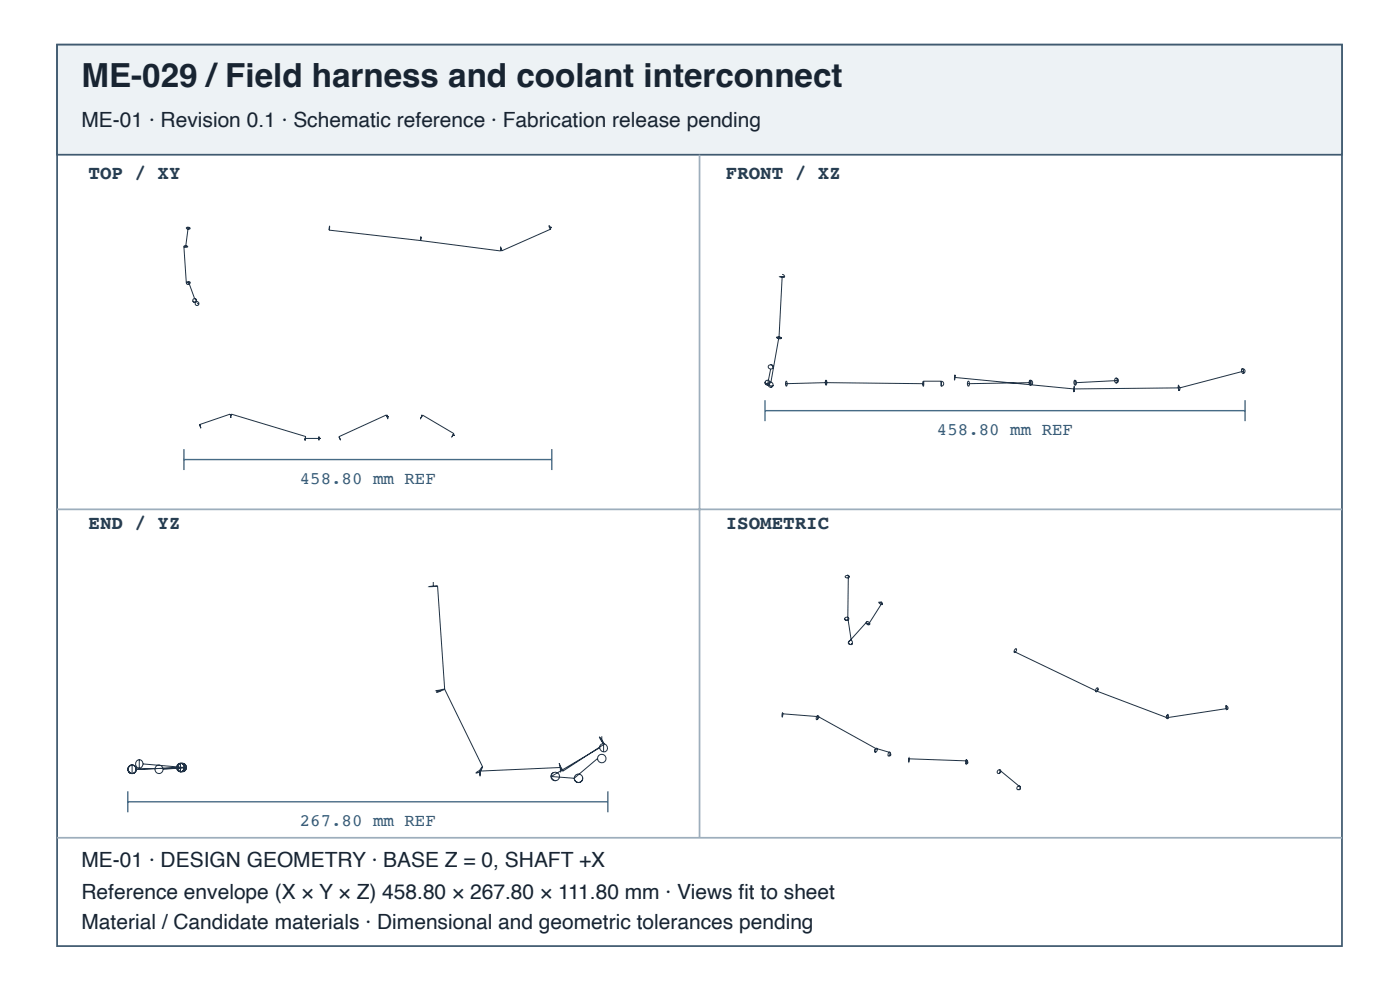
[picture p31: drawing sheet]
<svg xmlns="http://www.w3.org/2000/svg" width="297mm" height="210mm" viewBox="0 0 297 210" stroke-linecap="round" stroke-linejoin="round" font-family="sans-serif">
<defs><g id="words">
<text font-size="7" fill="#182431" x="17.3" y="18.4">ME-029 /Field harness and coolant interconnect</text>
<g font-size="4.4" fill="#182431">
<text x="17.3" y="26.9">ME-01 · Revision 0.1 · Schematic reference · Fabrication release pending</text>
<text x="17.3" y="183.9">ME-01 · DESIGN GEOMETRY · BASE Z = 0, SHAFT +X</text>
<text x="17.3" y="190.6">Reference envelope (X × Y × Z) 458.80 × 267.80 × 111.80 mm · Views fi t to sheet</text>
<text x="17.3" y="196.9">Material / Candidate materials · Dimensional and geometric tolerances pending</text>
</g>
<g font-size="4.1" fill="#263d52">
<text x="18.8" y="38">TOP / XY</text>
<text x="154" y="38">FRONT / XZ</text>
<text x="18.8" y="112.1">END / YZ</text>
<text x="154" y="112.1">ISOMETRIC</text>
</g>
<g font-size="3.7" fill="#335b78">
<text x="198.8" y="92.2">458.80 mm REF</text>
<text x="63.6" y="102.6">458.80 mm REF</text>
<text x="63.6" y="175.2">267.80 mm REF</text>
</g>
</g></defs>
<path d="M12.1 9.5h272.6v191.1h-272.6z" fill="none" stroke="#405a70" stroke-width=".37"/>
<path d="M12.1 9.5h272.6v23.3h-272.6z" fill="#edf2f5"/>
<path d="M12.1 9.5h272.6v23.3h-272.6z" fill="none" stroke="#405a70" stroke-width=".37"/>
<path d="M148.4 32.8v144.8M12.1 108h272.6M12.1 177.6h272.6" fill="none" stroke="#9daebc" stroke-width=".37"/>
<g fill="none" stroke="#203246" stroke-width=".21">
<path d="M39 52.3h.1M39 52.3l.5 7.7M39.4 52.1l.4 .2M39.4 52.1h-.3l-.1 .2M39.5 60h.1M39.8 52.3l-.2 .1-.6-.1M39.8 52.3h-.8M39.9 48.4h.4M39.9 48.2h-.3a.38 .38 0 0 0 .3 .4 .38 .38 0 0 0 .4-.2M39.9 48.2l.4 .2M39.9 59.9h.4M39.9 48.2l-.5 3.9"/>
<path d="M40 59.7l.3 .2M40 59.7l-.5 .3M40 59.7l1.3 3.6M40.3 59.9l-.3 .4-.3-.1-.2-.2M40.3 59.9l-.8 .1M40.3 59.9h.1M69.8 48.8l19.4 2.2M69.9 48.4h.1M69.9 48.4l-.1 .4M69.9 48.4v-.4l-.1 .8M89.2 51h.1M89.2 51l17 2.2"/>
<path d="M89.3 50.6h.1M89.3 50.6l-.1 .4M89.3 50.2v.4M89.3 50.2l-.1 .8M106.3 53l.1 .2M106.3 53l-.1 .2M106.3 52.8l-.1 .4M106.3 52.8h.1M106.3 52.6l-.1-.2 .1 .6M106.3 52.6l.1 .2M106.3 52.6v.2M106.4 52.8v.4"/>
<path d="M116.7 48.2h.4h-.3M116.8 48.2v.4M116.8 48.2l-.3-.3 .3 .7M116.8 48.6l-10.4 4.6M165.9 58.7h-.5h1.1M165.9 58.7h.6M165.9 58.2a.53 .53 0 0 1 .6 .5M165.9 58.7l-.6 12.7M41.3 63.3l-.3 .2-.1 .3M41.3 63.3l.3 .1 .1 .3M41.3 63.3h.1M41.3 63.3l.5 .7"/>
<path d="M41.7 63.7l-.4 .4-.4-.3M41.7 63.7h.1M41.7 63.7a.41 .41 0 0 1-.3 .4 .41 .41 0 0 1-.5-.3M41.8 64a.41 .41 0 0 0-.4 .4 .41 .41 0 0 0 .4 .4 .41 .41 0 0 0 .4-.4M41.8 64l.3 .1 .1 .3M41.8 64.4h.4M163.5 77.3a.53 .53 0 0 1 .5 .6M163.5 78.2l-.7 3.4M164 77.9a.48 .48 0 0 0-.6-.5 .48 .48 0 0 0-.2 .8h.3M164 77.9l-.5 .3M164.8 71.6l.5 .2h.4l.1-.2M164.8 71.6h1"/>
<path d="M165.3 71.4l-.5 .2M165.3 71.4h.1M165.3 71.4l-1.8 9.6M165.3 71.4l.5 .2M165.8 71.6h.1M202.6 79.5h.1M202.6 79.5l-.1 .5M202.6 79.5l-.1 1v-.5M263.6 78.2a.53 .53 0 0 1 .5 .4 .53 .53 0 0 1-.4 .6M263.8 78.7l-.1 .5M263.8 78.7l-.2-.4-.2-.1v.6l.3 .4M263.8 78.7l-13.5 3.5"/>
<path d="M42.4 90l.1 .4M42.4 90l.2 .8-.1-.4M42.5 90.4h.1M48.8 87.8l.1 .4M48.8 87.8l.2 .4M48.8 87.8l-6.4 2.2M48.9 88.2h.1M49 88.2v.4l-.1-.4M49.1 87.8l-.1 .4M49.1 87.8l15.7 4.7M64.8 92.9l-.1 .4 .1-.3M64.8 93v.4z"/>
<path d="M64.8 92.9v.1M64.8 93h.1M64.8 93h2.9M64.8 92.5v.4M64.8 92.5v.5M67.7 93v.3zM67.7 92.6v.4zM67.7 93h.4zM71.9 92.6l.4 .7-.2-.3M71.9 92.6l.2 .4M72.1 93h.1M82.1 88.4l-.1-.4-10.1 4.6"/>
<path d="M82.1 88v.3zM82.1 88.4l.2 .3zM82.1 88.3v.1M82.1 88.4h.4zM89.4 88.3l-.2 .4 .2-.3M89.4 88.3v-.3v.4M89.4 88.4h.1M89.5 88.4h-.1M89.6 88l-.2 .3M89.6 88l-.1 .4M89.6 88l6.7 3.9M96.1 92.3h.4h-.4"/>
<path d="M96.3 91.9l-.4 .7 .2-.3M96.3 91.9l-.2 .4M162.3 81.1a.53 .53 0 0 0 .4 .6 .53 .53 0 0 0 .6-.4M162.3 81.1l.7 .5M162.3 81a.53 .53 0 0 1 .7-.4 .53 .53 0 0 1 .3 .7M162.3 81a.5 .5 0 0 0 .5 .6M162.3 81v.1M163 81.6a.53 .53 0 0 0 .5 .5 .53 .53 0 0 0 .5-.5M163 81.5l.4 .3 .6-.1M163 81.5v.1M163.3 81.3l-.5 .3M163.5 81l.3 .2 .2 .4"/>
<path d="M163.5 81a.51 .51 0 0 0-.5 .5M164 81.7l-.1 .2-.4 .2M164 81.6v.1M166.7 81.3l.1 .6M166.7 81.3v-.4l.2-.1 .1 .6-.2 .5M166.8 81.9h.1M175.1 81.1l.2 .6M175.1 81.1l-8.4 .2M175.3 80.6l-.2 .5M175.3 80.6v1.1M175.3 80.6l.1 .5M175.4 81.1l-.1 .6"/>
<path d="M175.4 81.1l20.6 .2M195.9 80.8l-.1 .4 .1 .7M195.9 80.8v1.1M195.9 81.9h.1M195.9 80.8l.1 .5M195.9 80.8h.1M195.9 80.8h3.8M196 81.3l-.1 .6M199.7 80.8a.51 .51 0 0 1 .5 .5 .51 .51 0 0 1-.5 .5zM202.5 80l25.3 2.5M205.2 81.3l.1-.4 .2-.1 .2 .6-.2 .5M205.2 81.3l.3 .6"/>
<path d="M205.5 81.9h.1M218.3 81.1l.2 .6M218.3 81.1l-13.1 .2M218.5 80.6l-.2 .5M218.5 80.6v1.1M218.5 80.6a.53 .53 0 0 1 .6 .5 .53 .53 0 0 1-.5 .6M218.5 80.6l.3 .6-.2 .5M218.5 81.7h.1M227.8 82.5l.1 .5M227.8 82.5h.1M227.9 83h.1M227.9 82.4v.6"/>
<path d="M227.9 82.4v-.5l-.1 .6M227.9 82.4l-.1 .6v-.5M228.1 80.6l.3 .5M228.1 80.6l-.3 .4 .1 .4 .2 .3M228.1 80.6v1.1M228.1 81.7h.1M228.4 81.1l-.3 .6M236.8 80.1a.53 .53 0 0 1 .5 .6 .53 .53 0 0 1-.5 .5M237 80.7l-.1-.5h-.3l-.1 .6 .3 .4M237 80.7l-.2 .5M237 80.7l-8.6 .4M250 82.2l.1 .6"/>
<path d="M250 82.2l-22.2 .3M250 81.7l.3 .5M250 81.7l.1 1M250 81.7v.5M250.1 82.7l.1 .1M250.1 82.7v.1M250.2 82.8h-.1M250.3 82.2l-.1 .6M91.9 123.4v1M92.8 124.2l-1.8 .2h.9M92.8 124.2l-.9 .2M92.8 124.2l1.5 21.9"/>
<path d="M179.2 131.1a.44 .44 0 0 0 .3 .5 .44 .44 0 0 0 .5-.2M179.2 131.1l.3 .3 .5-.1M179.7 121.9l.4 .5M179.8 130.9h-.4l-.2 .2M179.8 130.9h.1M179.8 130.9l.8 4.9M179.9 130.9l.2 .3M180 122l-.6 .1-.1 .2 .5 .2 .3-.1M180 122l.2 .2-.1 .2M180 122l-.1 8.9M180 136.2l.1 .2a.41 .41 0 0 0 .3 .2 .41 .41 0 0 0 .4-.2M180 136.1a.43 .43 0 0 0 .2 .6 .43 .43 0 0 0 .6-.3"/>
<path d="M180 136.1v.1M180 131.3v.1M180.1 131.2l-.1 .2M180.1 131.2l-.1 .1M180.6 135.8l.2 .1v.5M180.6 135.8h-.4l-.2 .3M180.8 136.4l-.4 .3M180.8 136.4h.1M183.8 132l.1 .3a.37 .37 0 0 0 .6 0M183.8 132l-3.8 4.2M183.8 131.9l.1-.1 .4 .1 .2 .4M183.8 131.9l.5 .4"/>
<path d="M183.8 131.9v.1M184.5 132.3h-.2M186.8 127.5l.3 .3 .1 .3M186.9 128.1l-2.6 4.2M187.2 128.1l-.4-.4h-.4l.5 .4M187.2 128.1h-.3M215.1 138.1l17.3 8.3M215.4 137.6h.1M215.4 137.6l-.3 .5M215.4 137.6l.2-.1a.47 .47 0 0 1 0 .5 .47 .47 0 0 1-.5 .3v-.2M93.2 146.3l-.6 .5 .8-.3M93.2 146.3l-.7 .1h.9"/>
<path d="M93.4 146.4v.1M93.7 146.4l-.3 .1M93.7 146.4h-.3M94.3 146.1l-1.1 .2M94.3 146.1h.1M94.3 146.1l8.1 16.5M94.3 146.1l-.6 .3M127.2 158.5l.2 .5 .6 .4M127.2 158.5a.84 .84 0 0 1 .9-.8 .84 .84 0 0 1 .8 .9 .84 .84 0 0 1-.9 .8M127.2 158.5l-10.3 6.1M127.7 156.1v1.1M127.7 157.2l-.5-.9 1 1.5"/>
<path d="M127.7 157.2l.5 .6M127.7 159.9a.9 .9 0 0 0-.9 .9M127.7 159.9a.91 .91 0 0 1 .9 .9 .91 .91 0 0 1-.9 .9 .91 .91 0 0 1-.9-.9M127.7 159.9h.1M128 157.6v1.8M128.2 157.8l-8.8 5.7M166 151.9v.1M166.1 151.3l-.1 .7M166.1 151.3l-.1-.2-.1 .6 .1 .3M166.1 151.3l7.4 .6M173.4 151.8l.1 .1M173.4 151.8l-.2 .5v.3l.2-.1"/>
<path d="M173.4 151.8h.1M173.4 151.8h.2l.1 .2M173.5 151.9l-.1 .6M173.7 152l-.3 .5M173.7 152l12.4 6.9M185.8 158.7l-.3 .6 .4 .1M185.8 158.7l-.2 .6 .2 .1M185.8 158.7l.2-.1 .1 .3M185.8 158.7h.1M185.8 158.7l2.8 .8M185.9 159.4h-.1M186.1 158.9l-.2 .5"/>
<path d="M188.6 159.5l-.2 .5v.3h.2M188.6 159.5l.2 .1-.2 .7M188.6 159.5l.4 .4-.1 .3-.3 .1M232.4 146.4v.1M232.4 146.4l15 5.7M232.4 146.4h.1M232.4 146.5l.3 .1M232.7 146.6h.1M233 146l-.3 .6M233 146l-.1-.2-.2 .1-.3 .5M233 146l-.2 .5-.3 .2-.1-.2M247.4 152.1l.1 .2h.2"/>
<path d="M247.6 151.6l.1 .5M247.6 151.6l.2-.1v.7M247.6 151.6l-.2 .5M247.7 152.1l.1 .2M247.7 152.3h.1M247.8 152.2v.1M247.8 152.2l-.1 .1M260.1 150.2l.2 .2M260.1 150.2v-.6l.2 .8M260.1 150.2l-12.4 1.9M260.2 149.6l.1 .1a.42 .42 0 0 1 .1 .7h-.1M28 162.2a.91 .91 0 0 0-.8 .9 .91 .91 0 0 0 .9 .9"/>
<path d="M28 162.2a.91 .91 0 0 0-.9 .9 .91 .91 0 0 0 .9 .9M28 162.2a.91 .91 0 0 1 .9 .9M28 162.2a.91 .91 0 0 1 .9 .9 .91 .91 0 0 1-.9 .9M28 162.2v1.8M28 162.2h.1M28.1 164h-.1M28.9 163.1a.88 .88 0 0 0-1-.8 .88 .88 0 0 0-.8 .9 .88 .88 0 0 0 .9 .8M28.9 163.1a.87 .87 0 0 1-.9 .9M28.9 163.1a.91 .91 0 0 1-.8 .9M29.5 161v1.9M30.3 162a.81 .81 0 0 0-.9-1 .81 .81 0 0 0-.6 1.1l.4 .7 .3 .1M30.3 162a.88 .88 0 0 1-.8 .9"/>
<path d="M30.3 162l8.8 .7M33.7 164h.1M34.6 163.1a.88 .88 0 0 1-.9 .9M34.6 163.1a.89 .89 0 0 0-.9-.9 .89 .89 0 0 0-.9 .9 .89 .89 0 0 0 .9 .9M38.3 163.6h.1M38.3 163.6a.87 .87 0 0 0 .9-.9 .87 .87 0 0 0-.9-.8v1.7M38.4 161.8l.3 .2 .4 .7M38.4 161.8a.92 .92 0 0 0-.9 .9 .92 .92 0 0 0 .8 .9M38.4 161.8a.91 .91 0 0 1 .8 1 .91 .91 0 0 1-.9 .8M38.6 161.8a.89 .89 0 0 1 .9 .9M38.6 161.8a.91 .91 0 0 0-.9 1 .91 .91 0 0 0 1 .8M39.1 162.7a.88 .88 0 0 1-.8 .9"/>
<path d="M39.1 162.7a.88 .88 0 0 0-1.4-.7 .88 .88 0 0 0 .2 1.5l.4 .1M39.1 162.7a.87 .87 0 0 1-.8 .9M39.1 162.7l-10.2 .4M39.5 162.7a.88 .88 0 0 1-.8 .9M39.5 162.7l-4.9 .4M39.5 162.7a.89 .89 0 0 1-.8 .9M39.5 162.7l-10.6 .4M101.7 163.4l-.7 .5 .8-.3M101.7 163.4v.1M101.7 163.5l.1 .9 .1-.8M101.8 163.6v.8M101.9 163.6h-.1"/>
<path d="M102.4 162.6l-.5 1M102.4 162.6l-.7 .8M116.9 164.6a.91 .91 0 0 0 .9 .9M116.9 164.6l4.9 .4M116.9 164.6l.2 .4 .7 .5M117.4 163.8l-.4 .5-.1 .3M117.4 163.8a.91 .91 0 0 1 1.2 .4 .91 .91 0 0 1-.5 1.3M117.4 163.8l-.5 .5v.3M117.8 165.5h.1M118.1 165.5h-.3M118.9 162.4l-.3-.6 .4 1.2M118.9 162.4l.5 1.1"/>
<path d="M118.9 162.4v.3M118.9 162.7l.1 .9v-.6M118.9 162.7l-17.2 .8M119 163l.4 .5M121.8 165v.1M121.8 165h.1M123.6 164.9a.91 .91 0 0 1-.7 1 .91 .91 0 0 1-1.1-.8M123.6 164.9a.91 .91 0 0 0-.9-.8 .91 .91 0 0 0-.9 .9M126.8 160.8l-5 4.2M192.8 161.5h.1M192.9 160.9v-.2l-.1 .8M192.9 160.9l-.1 .6"/>
<path d="M192.9 160.9l12.1 .4M205 161.9l.2-.5-.1-.3-.1 .1 .3 .2v.3l-.3 .2M205 161.9h.1M205 161.3v-.2v.8M205 161.3v.6M212 163.2h.1l.2 .3M212 163.2l-.4 .2v.4l.3 .2M212 163.2l.2 .1-.3 .7M212 164h-.1M212.3 163.5l-.3 .5M212.3 163.5l4.2 3.4M216.1 166.6l.4 .4-.1 .3-.3 .1"/>
<path d="M216.5 166.9a.38 .38 0 0 0-.7-.1 .38 .38 0 0 0 .3 .6M216.5 166.9l-.4 .5"/>
</g>
<path d="M39 95.2v4.5M39 97.4h78.1M117.1 95.2v4.5M162.3 84.8v4.5M162.3 87.1h101.8M264.1 84.8v4.5M27.1 167.8v4.4M27.1 170h101.9M129 167.8v4.4" fill="none" stroke="#466b86" stroke-width=".3"/>
<use href="#words"/>
</svg>
